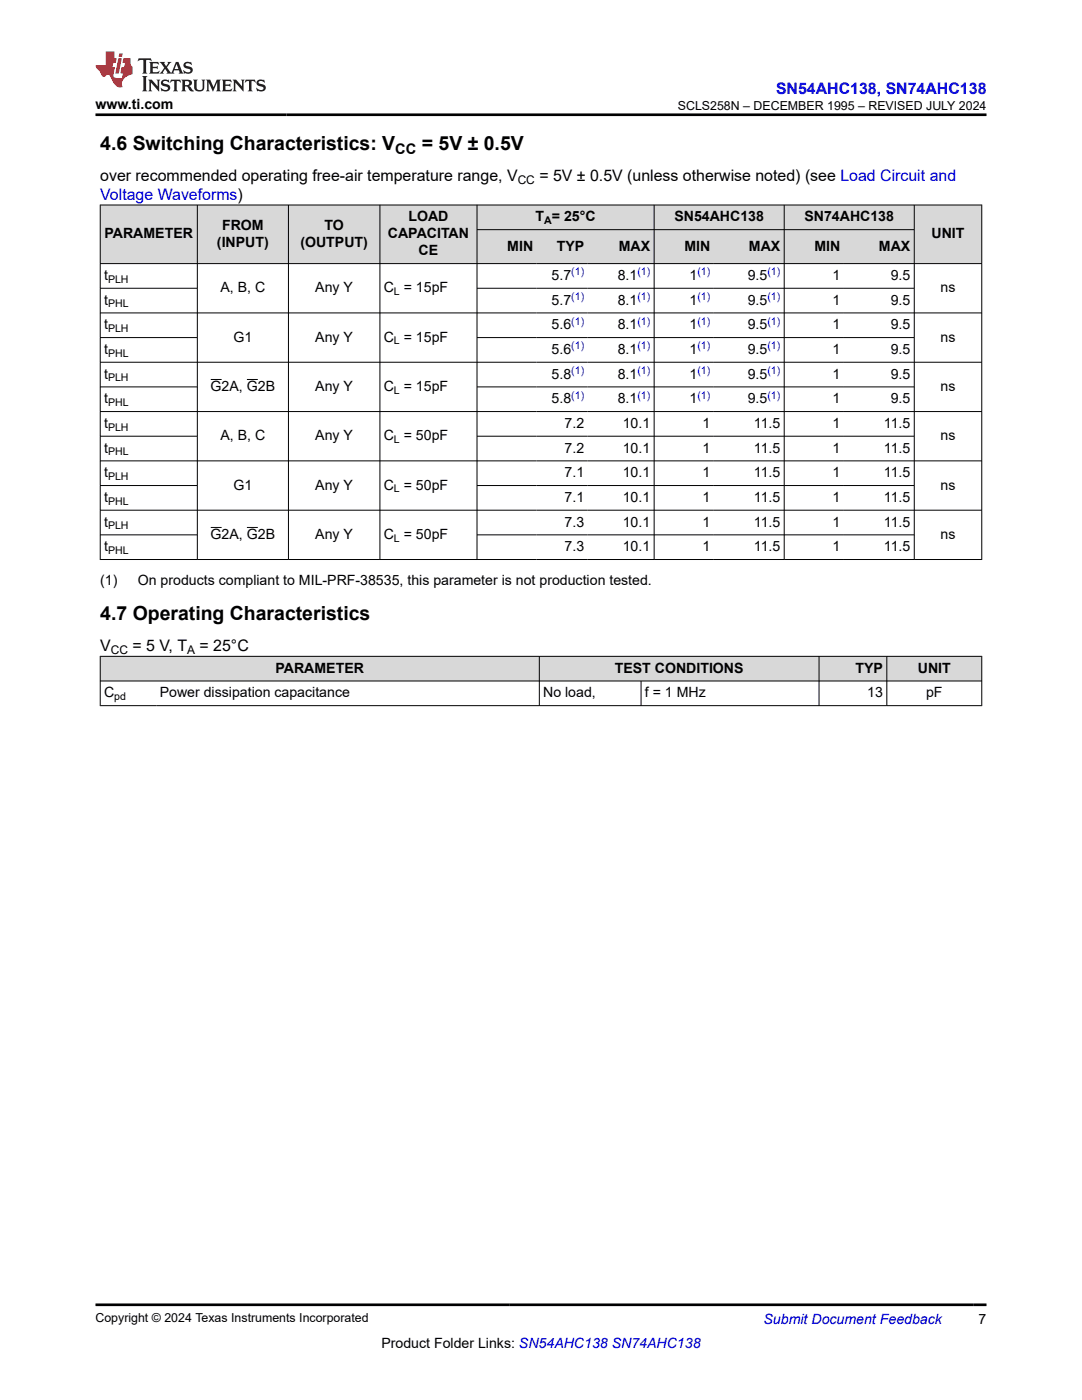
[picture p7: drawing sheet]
<svg xmlns="http://www.w3.org/2000/svg" width="216mm" height="279mm" viewBox="0 0 216 279" stroke-linecap="round" stroke-linejoin="round" font-family="sans-serif">
<defs><g id="words">
<g font-size="3.9">
<text x="20" y="29.9">4.6 Switching Characteristics: V</text>
<text x="84.2" y="29.9">= 5V ± 0.5V</text>
<text x="20" y="123.8">4.7 Operating Characteristics</text>
</g>
<g font-size="3.2" fill="#00f">
<text x="154.8" y="18.7">SN54AHC138, SN74AHC138</text>
<text x="20" y="39.9">Voltage Waveforms)</text>
</g>
<g font-size="3.2">
<text x="20" y="36.1">over recommended operating free-air temperature range, V</text>
<text x="107.6" y="36.1">= 5V ± 0.5V (unless otherwise noted) (see Load Circuit and</text>
<text x="20" y="129.9">V</text>
<text x="26.4" y="129.9">= 5 V, T</text>
<text x="39.8" y="129.9">= 25°C</text>
</g>
<text font-size="2.9" x="78.9" y="30.7">CC</text>
<g font-size="2.8">
<text x="19" y="21.8">www.ti.com</text>
<text x="20.9" y="47.6">PARAMETER</text>
<text x="44.3" y="45.9">FROM</text>
<text x="64.7" y="45.9">TO</text>
<text x="77.4" y="47.6">CAPACITAN</text>
<text x="81.5" y="44.2">LOAD</text>
<text x="106.9" y="44.2">T = 25°C</text>
<text x="134.6" y="44.2">SN54AHC138</text>
<text x="160.5" y="44.2">SN74AHC138</text>
<text x="185.9" y="47.6">UNIT</text>
<text x="43.3" y="49.3">(INPUT)</text>
<text x="59.9" y="49.3">(OUTPUT)</text>
<text x="83.5" y="51">CE</text>
<text x="101.2" y="50">MIN</text>
<text x="111.1" y="50">TYP</text>
<text x="123.5" y="50">MAX</text>
<text x="136.6" y="50">MIN</text>
<text x="149.4" y="50">MAX</text>
<text x="162.5" y="50">MIN</text>
<text x="175.4" y="50">MAX</text>
<text x="20.8" y="55.9">t</text>
<text x="44" y="58.3">A, B, C</text>
<text x="62.9" y="58.3">Any Y</text>
<text x="76.6" y="58.3">C = 15pF</text>
<text x="110.1" y="55.9">5.7</text>
<text x="123.2" y="55.9">8.1</text>
<text x="137.6" y="55.9">1</text>
<text x="149.2" y="55.9">9.5</text>
<text x="166.1" y="55.9">1</text>
<text x="177.7" y="55.9">9.5</text>
<text x="187.7" y="58.3">ns</text>
<text x="20.8" y="60.8">t</text>
<text x="20.8" y="65.7">t</text>
<text x="110.1" y="60.8">5.7</text>
<text x="110.1" y="65.7">5.6</text>
<text x="123.2" y="60.8">8.1</text>
<text x="123.2" y="65.7">8.1</text>
<text x="137.6" y="60.8">1</text>
<text x="137.6" y="65.7">1</text>
<text x="149.2" y="60.8">9.5</text>
<text x="149.2" y="65.7">9.5</text>
<text x="166.1" y="60.8">1</text>
<text x="166.1" y="65.7">1</text>
<text x="177.7" y="60.8">9.5</text>
<text x="177.7" y="65.7">9.5</text>
<text x="20.8" y="70.6">t</text>
<text x="46.6" y="68.2">G1</text>
<text x="62.9" y="68.2">Any Y</text>
<text x="76.6" y="68.2">C = 15pF</text>
<text x="110.1" y="70.6">5.6</text>
<text x="123.2" y="70.6">8.1</text>
<text x="137.6" y="70.6">1</text>
<text x="149.2" y="70.6">9.5</text>
<text x="166.1" y="70.6">1</text>
<text x="177.7" y="70.6">9.5</text>
<text x="187.7" y="68.2">ns</text>
<text x="20.8" y="75.6">t</text>
<text x="110.1" y="75.6">5.8</text>
<text x="123.2" y="75.6">8.1</text>
<text x="137.6" y="75.6">1</text>
<text x="149.2" y="75.6">9.5</text>
<text x="166.1" y="75.6">1</text>
<text x="177.7" y="75.6">9.5</text>
<text x="20.8" y="80.5">t</text>
<text x="42" y="78">G2A, G2B</text>
<text x="62.9" y="78">Any Y</text>
<text x="76.6" y="78">C = 15pF</text>
<text x="110.1" y="80.5">5.8</text>
<text x="123.2" y="80.5">8.1</text>
<text x="137.6" y="80.5">1</text>
<text x="149.2" y="80.5">9.5</text>
<text x="166.1" y="80.5">1</text>
<text x="177.7" y="80.5">9.5</text>
<text x="187.7" y="78">ns</text>
<text x="20.8" y="85.4">t</text>
<text x="44" y="87.9">A, B, C</text>
<text x="62.9" y="87.9">Any Y</text>
<text x="76.6" y="87.9">C = 50pF</text>
<text x="112.7" y="85.4">7.2</text>
<text x="124.3" y="85.4">10.1</text>
<text x="140.2" y="85.4">1</text>
<text x="150.4" y="85.4">11.5</text>
<text x="166.1" y="85.4">1</text>
<text x="176.4" y="85.4">11.5</text>
<text x="187.7" y="87.9">ns</text>
<text x="20.8" y="90.3">t</text>
<text x="20.8" y="95.3">t</text>
<text x="112.7" y="90.3">7.2</text>
<text x="112.7" y="95.3">7.1</text>
<text x="124.3" y="90.3">10.1</text>
<text x="124.3" y="95.3">10.1</text>
<text x="140.2" y="90.3">1</text>
<text x="140.2" y="95.3">1</text>
<text x="150.4" y="90.3">11.5</text>
<text x="150.4" y="95.3">11.5</text>
<text x="166.1" y="90.3">1</text>
<text x="166.1" y="95.3">1</text>
<text x="176.4" y="90.3">11.5</text>
<text x="176.4" y="95.3">11.5</text>
<text x="20.8" y="100.2">t</text>
<text x="46.6" y="97.7">G1</text>
<text x="62.9" y="97.7">Any Y</text>
<text x="76.6" y="97.7">C = 50pF</text>
<text x="112.7" y="100.2">7.1</text>
<text x="124.3" y="100.2">10.1</text>
<text x="140.2" y="100.2">1</text>
<text x="150.4" y="100.2">11.5</text>
<text x="166.1" y="100.2">1</text>
<text x="176.4" y="100.2">11.5</text>
<text x="187.7" y="97.7">ns</text>
<text x="20.8" y="105.1">t</text>
<text x="42" y="107.6">G2A, G2B</text>
<text x="62.9" y="107.6">Any Y</text>
<text x="76.6" y="107.6">C = 50pF</text>
<text x="112.7" y="105.1">7.3</text>
<text x="124.3" y="105.1">10.1</text>
<text x="140.2" y="105.1">1</text>
<text x="150.4" y="105.1">11.5</text>
<text x="166.1" y="105.1">1</text>
<text x="176.4" y="105.1">11.5</text>
<text x="187.7" y="107.6">ns</text>
<text x="20.8" y="110">t</text>
<text x="112.7" y="110">7.3</text>
<text x="124.3" y="110">10.1</text>
<text x="140.2" y="110">1</text>
<text x="150.4" y="110">11.5</text>
<text x="166.1" y="110">1</text>
<text x="176.4" y="110">11.5</text>
<text x="20" y="116.8">(1)</text>
<text x="27.5" y="116.8">On products compliant to MIL-PRF-38535, this parameter is not production tested.</text>
<text x="55" y="134.3">PARAMETER</text>
<text x="122.7" y="134.3">TEST CONDITIONS</text>
<text x="170.7" y="134.3">TYP</text>
<text x="183.1" y="134.3">UNIT</text>
<text x="20.8" y="139.2">C</text>
<text x="31.9" y="139.2">Power dissipation capacitance</text>
<text x="108.4" y="139.2">No load,</text>
<text x="128.7" y="139.2">f = 1 MHz</text>
<text x="173" y="139.2">13</text>
<text x="184.8" y="139.2">pF</text>
<text x="76.1" y="269">Product Folder Links: SN54AHC138 SN74AHC138</text>
<text x="195.3" y="264.2">7</text>
</g>
<text font-size="2.8" fill="#00f" x="152.4" y="264.2">Submit Document Feedback</text>
<g font-size="2.5">
<text x="135.3" y="21.9">SCLS258N – DECEMBER 1995 – REVISED JULY 2024</text>
<text x="19" y="263.9">Copyright © 2024 Texas Instruments Incorporated</text>
</g>
<g font-size="2.4">
<text x="103.3" y="36.7">CC</text>
<text x="22.1" y="130.6">CC</text>
<text x="37.4" y="130.6">A</text>
</g>
<g font-size="2.1">
<text x="108.6" y="44.8">A</text>
<text x="21.6" y="56.4">PLH</text>
<text x="78.6" y="58.9">L</text>
<text x="21.6" y="61.4">PHL</text>
<text x="21.6" y="71.2">PHL</text>
<text x="21.6" y="66.3">PLH</text>
<text x="78.6" y="68.7">L</text>
<text x="21.6" y="76.1">PLH</text>
<text x="21.6" y="81.1">PHL</text>
<text x="78.6" y="78.6">L</text>
<text x="21.6" y="86">PLH</text>
<text x="78.6" y="88.4">L</text>
<text x="21.6" y="90.9">PHL</text>
<text x="21.6" y="95.8">PLH</text>
<text x="21.6" y="100.7">PHL</text>
<text x="78.6" y="98.3">L</text>
<text x="21.6" y="105.7">PLH</text>
<text x="21.6" y="110.6">PHL</text>
<text x="78.6" y="108.1">L</text>
<text x="22.8" y="139.7">pd</text>
</g>
<g font-size="2.1" fill="#00f">
<text x="114" y="54.9">(1)</text>
<text x="114" y="59.9">(1)</text>
<text x="127.2" y="54.9">(1)</text>
<text x="127.2" y="59.9">(1)</text>
<text x="139.2" y="54.9">(1)</text>
<text x="139.2" y="59.9">(1)</text>
<text x="153.1" y="54.9">(1)</text>
<text x="153.1" y="59.9">(1)</text>
<text x="114" y="64.8">(1)</text>
<text x="127.2" y="64.8">(1)</text>
<text x="139.2" y="64.8">(1)</text>
<text x="153.1" y="64.8">(1)</text>
<text x="114" y="69.7">(1)</text>
<text x="127.2" y="69.7">(1)</text>
<text x="139.2" y="69.7">(1)</text>
<text x="153.1" y="69.7">(1)</text>
<text x="114" y="74.6">(1)</text>
<text x="127.2" y="74.6">(1)</text>
<text x="139.2" y="74.6">(1)</text>
<text x="153.1" y="74.6">(1)</text>
<text x="114" y="79.5">(1)</text>
<text x="127.2" y="79.5">(1)</text>
<text x="139.2" y="79.5">(1)</text>
<text x="153.1" y="79.5">(1)</text>
</g>
</g></defs>
<g fill="#d8d8d8">
<path d="M20 40.9h175.9v4.9h-175.9z" fill-rule="evenodd"/>
<path d="M20.1 41h19.2v11.5h-19.2z" fill-rule="evenodd"/>
<path d="M39.4 41h18.1v11.5h-18.1z" fill-rule="evenodd"/>
<path d="M57.6 41h18.1v11.5h-18.1z" fill-rule="evenodd"/>
<path d="M75.9 41h19.2v11.5h-19.2z" fill-rule="evenodd"/>
<path d="M95.2 41h35.3v4.8h-35.3z" fill-rule="evenodd"/>
<path d="M130.6 41h25.8v4.8h-25.8z" fill-rule="evenodd"/>
<path d="M156.5 41h25.9v4.8h-25.9z" fill-rule="evenodd"/>
<path d="M182.5 41h13.3v11.5h-13.3z" fill-rule="evenodd"/>
<path d="M95.2 45.9h11.9v6.6h-11.9z" fill-rule="evenodd"/>
<path d="M107.1 45.9h10.2v6.6h-10.2z" fill-rule="evenodd"/>
<path d="M117.3 45.9h13.2v6.6h-13.2z" fill-rule="evenodd"/>
<path d="M130.6 45.9h11.8v6.6h-11.8z" fill-rule="evenodd"/>
<path d="M142.4 45.9h14v6.6h-14z" fill-rule="evenodd"/>
<path d="M156.5 45.9h11.9v6.6h-11.9z" fill-rule="evenodd"/>
<path d="M168.4 45.9h14v6.6h-14z" fill-rule="evenodd"/>
</g>
<g fill="none" stroke="#000" stroke-width=".2">
<path d="M19.9 40.9h176.1M19.9 52.6h176.1M19.9 57.5h19.5M20 40.9v70.8M39.4 40.9v70.8M57.6 40.9v70.8M75.8 40.9v70.8M95.2 40.9v70.8M95.2 45.8h87.3M95.2 57.5h87.3M130.5 40.9v70.8M156.5 40.9v70.8"/>
<path d="M182.4 40.9v70.8M195.9 40.9v70.8M19.9 67.4h19.5M19.9 77.2h19.5M42 75.7h2.2M49.3 75.7h2.1M95.2 67.4h87.3M95.2 77.2h87.3M196 62.5h-176.1M196 72.3h-176.1M19.9 87.1h19.5M19.9 96.9h19.5"/>
<path d="M95.2 87.1h87.3M95.2 96.9h87.3M196 82.1h-176.1M196 92h-176.1M19.9 101.8h176.1M19.9 106.7h19.5M42 105.3h2.2M49.3 105.3h2.1M95.2 106.7h87.3M196 111.7h-176.1"/>
</g>
<g fill="#d8d8d8">
<path d="M20 131h175.9v4.9h-175.9z" fill-rule="evenodd"/>
<path d="M20.1 131h87.5v4.8h-87.5z" fill-rule="evenodd"/>
<path d="M107.7 131h55.7v4.8h-55.7z" fill-rule="evenodd"/>
<path d="M163.5 131h13.4v4.8h-13.4z" fill-rule="evenodd"/>
<path d="M177 131h18.8v4.8h-18.8z" fill-rule="evenodd"/>
</g>
<path d="M19.9 131h176.1M19.9 135.9h176.1M20 130.9v10M107.6 130.9v10M127.9 135.9v5M163.4 130.9v10M177 130.9v10M195.9 130.9v10M19.9 140.8h176.1" fill="none" stroke="#000" stroke-width=".2"/>
<path d="M27.7 11.6l-.2 .6 .5-.2h.6v.1v2.2l-.2 .4h1l-.2-.4v-2.2v-.1h.5l.5 .2-.1-.6zM29.8 12.4l.2 .3v1.6l-.2 .4h1.9l.1-.6a1.08 1.08 0 0 1-1.3 .2v-.7h.6l.4 .2v-.7l-.4 .2h-.6v-.5l.2-.2a1 1 0 0 1 1 .3l-.1-.5zM31.8 12.4l1 1.1-1 1.2h.9l-.2-.2 .4-.8 .5 .8-.2 .2h1.6l-.2-.2 .1-.5h1l.1 .5-.1 .2h.9l-.2-.4-.8-1.9h-.5l-1 2.1-.8-1.1 .9-1h-.8l.2 .2-.5 .6-.3-.6 .1-.2zM35.2 12.8l.4 1h-.8zM36.8 12.5a.65 .65 0 0 0-.2 .7 .65 .65 0 0 0 .6 .5l.7 .1 .1 .3a.79 .79 0 0 1-.7 .4 .79 .79 0 0 1-.7-.5l.1 .7 .2-.1a.93 .93 0 0 0 1.1 0 .93 .93 0 0 0 .4-.9 1.46 1.46 0 0 0-1.2-.6l-.1-.3a1.09 1.09 0 0 1 1.2 .2l-.2-.6-.1 .1-.6-.2zM28.4 15.2l.2 .4v2.2l-.2 .4h1l-.2-.4v-2.2l.2-.4zM29.6 15.9l.2 .4v1.5l-.2 .4h.8l-.3-.4v-1.3l1.7 1.8v-2l.2-.4h-.8l.2 .2 .1 1.1-1.2-1.3zM32.3 16a.65 .65 0 0 0-.2 .8 .65 .65 0 0 0 .7 .4l.6 .2 .1 .2a.79 .79 0 0 1-.7 .4 .79 .79 0 0 1-.7-.5l.1 .7 .2-.1a.93 .93 0 0 0 1.1 .1 .93 .93 0 0 0 .4-1 1.46 1.46 0 0 0-1.2-.5l-.1-.4a1.09 1.09 0 0 1 1.2 .2l-.2-.6-.1 .1-.6-.1zM34.1 15.9l-.1 .6a.63 .63 0 0 1 .7-.3l.1 1.6-.3 .4h1l-.2-.4v-1.6a.66 .66 0 0 1 .8 .3l-.1-.6zM36.2 15.9l.2 .4v1.5l-.2 .4h.9l-.2-.2v-.7h.5l.1 .2a.79 .79 0 0 0 1.2 .6l-1-.9a.61 .61 0 0 0 .6-.6 .61 .61 0 0 0-.5-.7zM36.9 16.2h.2a.47 .47 0 0 1 .5 .1 .47 .47 0 0 1 .1 .5l-.2 .1-.6 .1zM38.5 15.9l.2 .2a2.27 2.27 0 0 0 .4 2 1.04 1.04 0 0 0 1.7-.7v-1.3l.2-.2h-.8l.2 .4v1.1a.6 .6 0 0 1-.6 .6 .6 .6 0 0 1-.6-.6v-1.1l.3-.4zM41.1 15.9l.2 .4v1.5l-.2 .4h.7l-.2-.4v-1.4l.9 1.9 .8-1.9v1.4l-.2 .4h1l-.3-.4v-1.5l.3-.4h-.8l-.7 1.5-.7-1.5zM44.3 15.9l.2 .4v1.5l-.2 .4h1.9l.1-.6a1.09 1.09 0 0 1-1.3 .2v-.7h.6l.4 .2v-.6l-.4 .2h-.6v-.6l.2-.1a1.01 1.01 0 0 1 1 .3l-.1-.6zM46.4 15.9l.3 .4v1.5l-.3 .4h.8l-.2-.4v-1.3l1.6 1.8v-2l.2-.4h-.7l.2 .2v1.1l-1.2-1.3zM49 15.9l-.1 .6a.63 .63 0 0 1 .8-.3v1.6l-.3 .4h1l-.2-.4v-1.6a.66 .66 0 0 1 .8 .3l-.1-.6zM51.4 16a.65 .65 0 0 0-.2 .8 .65 .65 0 0 0 .6 .4l.6 .2 .2 .2a.79 .79 0 0 1-.8 .4 .79 .79 0 0 1-.6-.5l.1 .7 .2-.1a.93 .93 0 0 0 1 .1 .93 .93 0 0 0 .5-1 1.46 1.46 0 0 0-1.3-.5l-.1-.4a1.09 1.09 0 0 1 1.3 .2l-.2-.6-.2 .1-.5-.1z" fill="#231f20"/>
<path d="M21.1 10.3v2.7h-2.1l.1 .4 .9 1a.95 .95 0 0 0 .9 .9 .59 .59 0 0 1 .6-.4 .59 .59 0 0 1 .5 .3l.4 .8a1.59 1.59 0 0 0 2.1 1.4 1.61 1.61 0 0 1 1-2.3l1-.3-.1-1.5a1.59 1.59 0 0 1-.4-1.7h-1.4l-.2 .9h.5l-.1 .9h-.5l-.2 .9v.3l.4 .1-.2 .9h-.6a.73 .73 0 0 1-1.1-.7l.3-1.5h-.5l.2-.9h.5l.2-.9h-.5v-1.3zM23.6 11.6l-.6 3.1h.7l.6-3.1zM23.8 10.7l-.1 .6h.7l.1-.6z" fill="#ed1c24"/>
<path d="M19 22.9h177.8M19 260.4h177.8" fill="none" stroke="#000" stroke-width=".53"/>
<use href="#words"/>
</svg>
